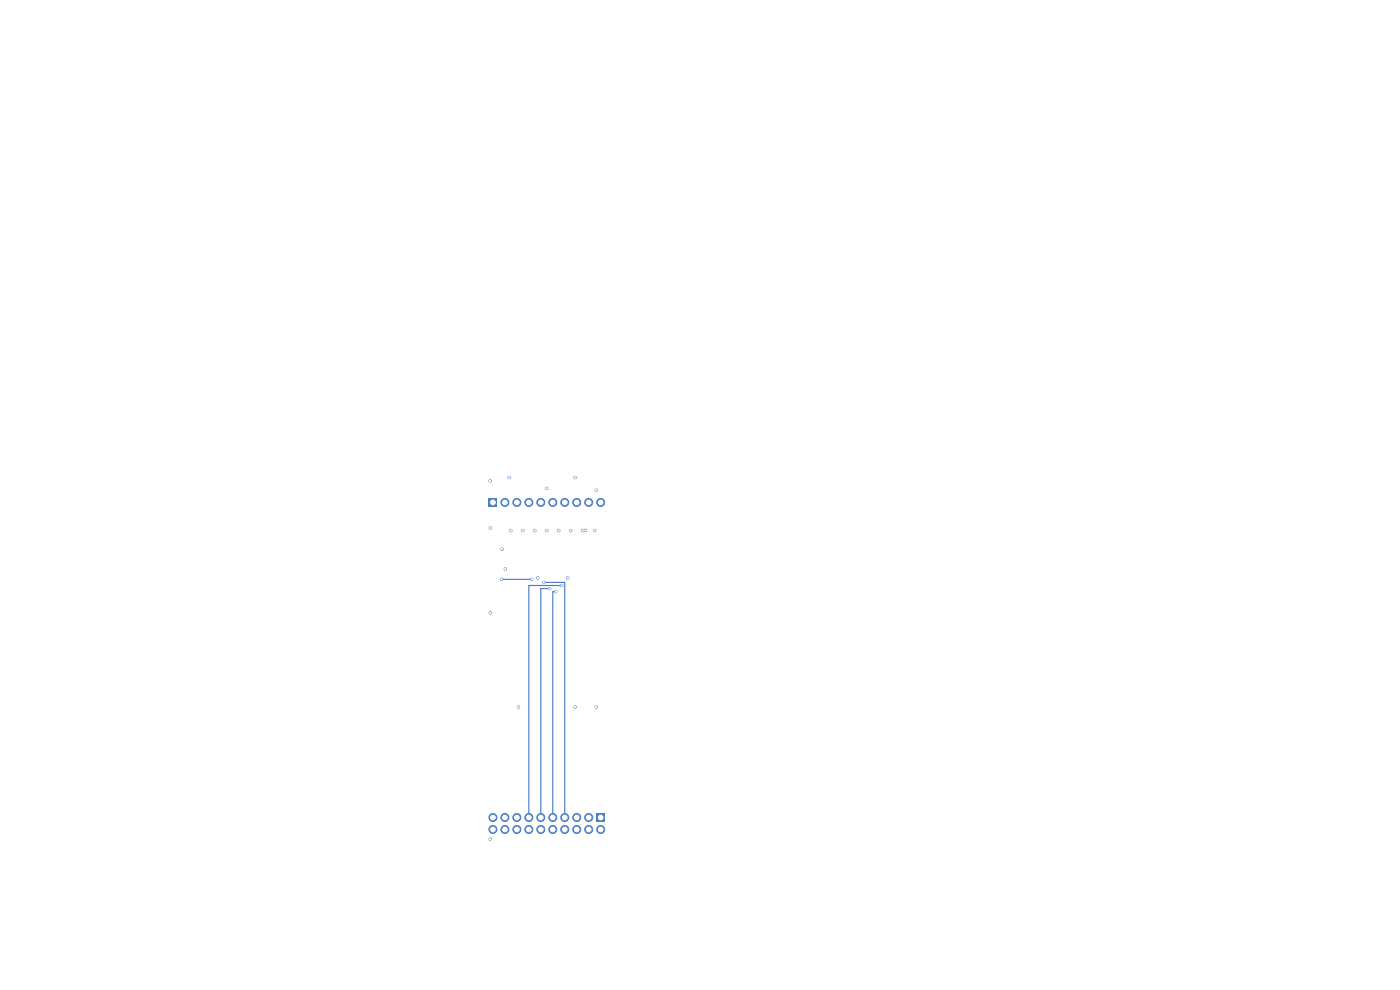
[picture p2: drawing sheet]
<svg xmlns="http://www.w3.org/2000/svg" width="297mm" height="210mm" viewBox="0 0 297 210" stroke-linecap="round" stroke-linejoin="round" font-family="sans-serif">
<path d="M126.6 172.6h1.7v1.7h-1.7z" fill="#4d7fc4"/>
<g fill="#4d7fc4" stroke="#4d7fc4" stroke-width=".21">
<circle cx="127.4" cy="176" r=".85"/>
<circle cx="124.9" cy="173.4" r=".85"/>
<circle cx="124.9" cy="176" r=".85"/>
<circle cx="122.3" cy="173.4" r=".85"/>
<circle cx="122.3" cy="176" r=".85"/>
<circle cx="119.8" cy="173.4" r=".85"/>
<circle cx="119.8" cy="176" r=".85"/>
<circle cx="117.3" cy="173.4" r=".85"/>
<circle cx="117.3" cy="176" r=".85"/>
<circle cx="114.7" cy="173.4" r=".85"/>
<circle cx="114.7" cy="176" r=".85"/>
<circle cx="112.2" cy="173.4" r=".85"/>
<circle cx="112.2" cy="176" r=".85"/>
<circle cx="109.6" cy="173.4" r=".85"/>
<circle cx="109.6" cy="176" r=".85"/>
<circle cx="107.1" cy="173.4" r=".85"/>
<circle cx="107.1" cy="176" r=".85"/>
<circle cx="104.6" cy="173.4" r=".85"/>
<circle cx="104.6" cy="176" r=".85"/>
</g>
<path d="M103.7 105.7h1.7v1.7h-1.7z" fill="#4d7fc4"/>
<g fill="#4d7fc4" stroke="#4d7fc4" stroke-width=".21">
<circle cx="107.1" cy="106.6" r=".85"/>
<circle cx="109.6" cy="106.6" r=".85"/>
<circle cx="112.2" cy="106.6" r=".85"/>
<circle cx="114.7" cy="106.6" r=".85"/>
<circle cx="117.3" cy="106.6" r=".85"/>
<circle cx="119.8" cy="106.6" r=".85"/>
<circle cx="122.3" cy="106.6" r=".85"/>
<circle cx="124.9" cy="106.6" r=".85"/>
<circle cx="127.4" cy="106.6" r=".85"/>
<circle cx="115.4" cy="123.5" r=".25"/>
<circle cx="116.6" cy="124.8" r=".25"/>
<circle cx="117.9" cy="125.5" r=".25"/>
<circle cx="119.2" cy="124.2" r=".25"/>
<circle cx="112.8" cy="122.9" r=".25"/>
<circle cx="106.4" cy="122.9" r=".25"/>
<circle cx="104" cy="102" r=".25"/>
<circle cx="126.5" cy="104" r=".25"/>
<circle cx="104" cy="178" r=".25"/>
<circle cx="110" cy="150" r=".25"/>
<circle cx="122" cy="150" r=".25"/>
<circle cx="104" cy="130" r=".25"/>
<circle cx="126.5" cy="150" r=".25"/>
<circle cx="116" cy="103.6" r=".25"/>
<circle cx="124.2" cy="112.5" r=".25"/>
<circle cx="104" cy="112" r=".25"/>
<circle cx="108" cy="101.3" r=".25"/>
<circle cx="122" cy="101.3" r=".25"/>
<circle cx="107.2" cy="120.7" r=".25"/>
<circle cx="106.5" cy="116.5" r=".25"/>
<circle cx="108.4" cy="112.5" r=".25"/>
<circle cx="110.9" cy="112.5" r=".25"/>
<circle cx="113.5" cy="112.5" r=".25"/>
<circle cx="116" cy="112.5" r=".25"/>
<circle cx="118.5" cy="112.5" r=".25"/>
<circle cx="121.1" cy="112.5" r=".25"/>
<circle cx="123.6" cy="112.5" r=".25"/>
<circle cx="126.2" cy="112.5" r=".25"/>
<circle cx="120.4" cy="122.6" r=".25"/>
<circle cx="114.1" cy="122.6" r=".25"/>
</g>
<path d="M106.4 122.9h6.4M115.4 123.6h4.4v49.8M116.6 124.9h-1.9v48.5M117.9 125.5h-.6v47.9M119.2 124.2h-7v49.2" fill="none" stroke="#4d7fc4" stroke-width=".25"/>
<g fill="#fff" stroke="#fff" stroke-width=".21">
<circle cx="115.4" cy="123.6" r=".15"/>
<circle cx="116.6" cy="124.9" r=".15"/>
<circle cx="117.9" cy="125.5" r=".15"/>
<circle cx="119.2" cy="124.2" r=".15"/>
<circle cx="112.8" cy="122.9" r=".15"/>
<circle cx="106.4" cy="122.9" r=".15"/>
<circle cx="104" cy="102" r=".15"/>
<circle cx="126.5" cy="104" r=".15"/>
<circle cx="104" cy="178" r=".15"/>
<circle cx="110" cy="150" r=".15"/>
<circle cx="122" cy="150" r=".15"/>
<circle cx="104" cy="130" r=".15"/>
<circle cx="126.5" cy="150" r=".15"/>
<circle cx="116" cy="103.6" r=".15"/>
<circle cx="124.2" cy="112.5" r=".15"/>
<circle cx="104" cy="112" r=".15"/>
<circle cx="108" cy="101.3" r=".15"/>
<circle cx="122" cy="101.3" r=".15"/>
<circle cx="107.2" cy="120.7" r=".15"/>
<circle cx="106.5" cy="116.5" r=".15"/>
<circle cx="108.4" cy="112.6" r=".15"/>
<circle cx="110.9" cy="112.6" r=".15"/>
<circle cx="113.5" cy="112.6" r=".15"/>
<circle cx="116" cy="112.6" r=".15"/>
<circle cx="118.5" cy="112.6" r=".15"/>
<circle cx="121.1" cy="112.6" r=".15"/>
<circle cx="123.6" cy="112.6" r=".15"/>
<circle cx="126.2" cy="112.6" r=".15"/>
<circle cx="120.4" cy="122.6" r=".15"/>
<circle cx="114.1" cy="122.6" r=".15"/>
<circle cx="127.4" cy="173.4" r=".5"/>
<circle cx="127.4" cy="176" r=".5"/>
<circle cx="124.9" cy="173.4" r=".5"/>
<circle cx="124.9" cy="176" r=".5"/>
<circle cx="122.3" cy="173.4" r=".5"/>
<circle cx="122.3" cy="176" r=".5"/>
<circle cx="119.8" cy="173.4" r=".5"/>
<circle cx="119.8" cy="176" r=".5"/>
<circle cx="117.3" cy="173.4" r=".5"/>
<circle cx="117.3" cy="176" r=".5"/>
<circle cx="114.7" cy="173.4" r=".5"/>
<circle cx="114.7" cy="176" r=".5"/>
<circle cx="112.2" cy="173.4" r=".5"/>
<circle cx="112.2" cy="176" r=".5"/>
<circle cx="109.6" cy="173.4" r=".5"/>
<circle cx="109.6" cy="176" r=".5"/>
<circle cx="107.1" cy="173.4" r=".5"/>
<circle cx="107.1" cy="176" r=".5"/>
<circle cx="104.6" cy="173.4" r=".5"/>
<circle cx="104.6" cy="176" r=".5"/>
<circle cx="104.6" cy="106.6" r=".5"/>
<circle cx="107.1" cy="106.6" r=".5"/>
<circle cx="109.6" cy="106.6" r=".5"/>
<circle cx="112.2" cy="106.6" r=".5"/>
<circle cx="114.7" cy="106.6" r=".5"/>
<circle cx="117.3" cy="106.6" r=".5"/>
<circle cx="119.8" cy="106.6" r=".5"/>
<circle cx="122.3" cy="106.6" r=".5"/>
<circle cx="124.9" cy="106.6" r=".5"/>
<circle cx="127.4" cy="106.6" r=".5"/>
</g>
</svg>
